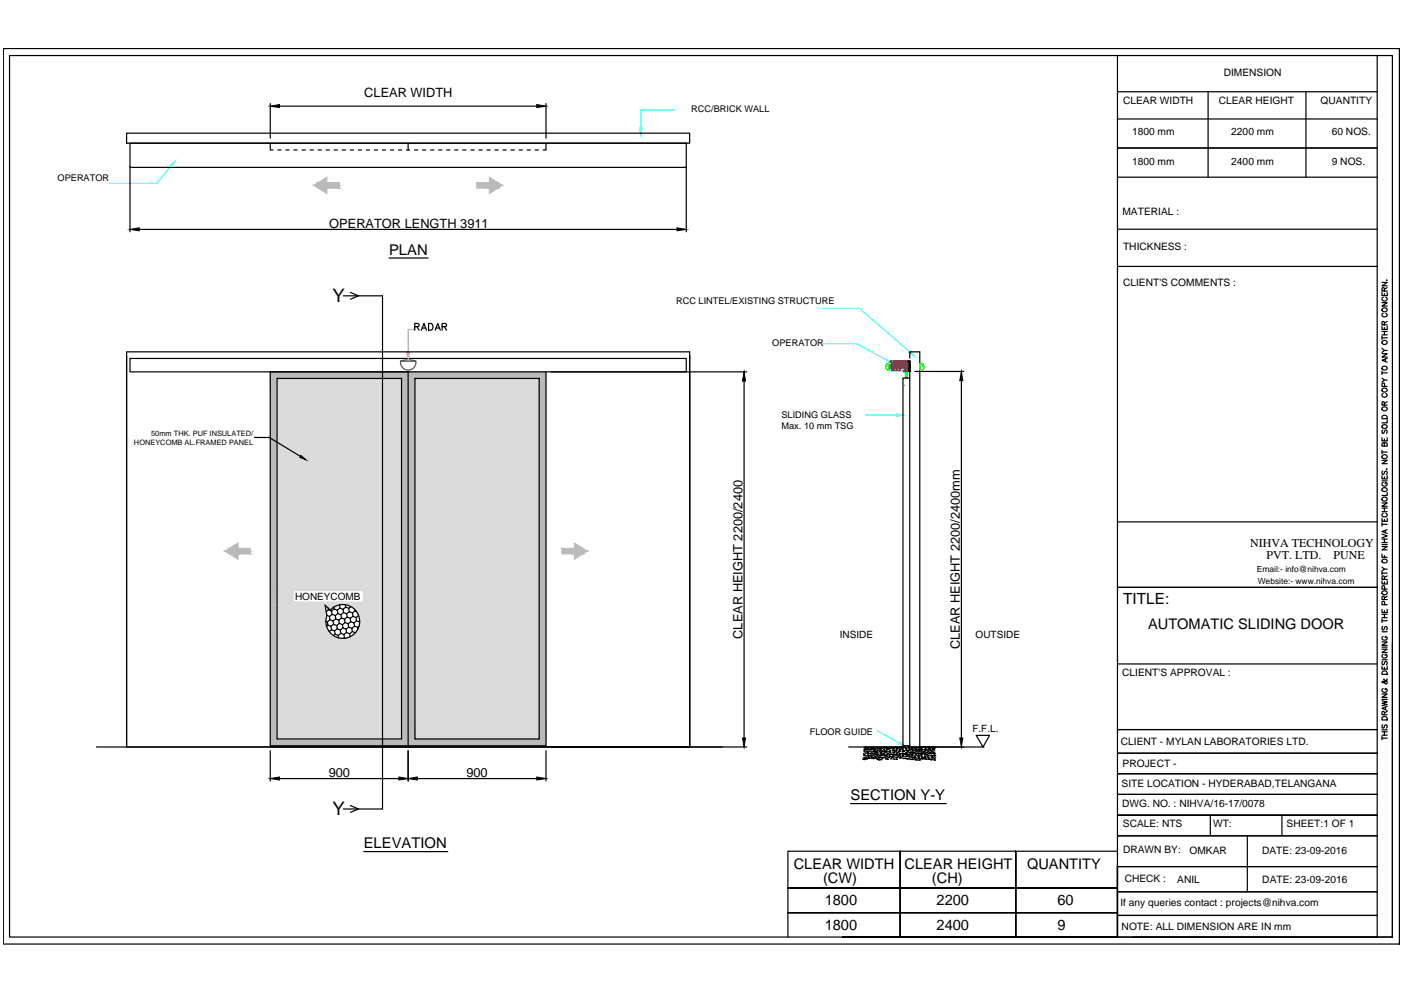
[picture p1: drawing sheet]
<svg xmlns="http://www.w3.org/2000/svg" width="297mm" height="210mm" viewBox="0 0 297 210" stroke-linecap="round" stroke-linejoin="round" font-family="sans-serif">
<defs><g id="words">
<g font-size="3.9">
<text x="70.3" y="64">Y</text>
<text x="70.3" y="172.5">Y</text>
</g>
<text font-size="3.3" x="237.6" y="127.8">TITLE:</text>
<g font-size="3.1">
<text x="82.3" y="53.9">PLAN</text>
<text x="242.9" y="133.2">AUTOMATIC SLIDING DOOR</text>
<text x="179.9" y="169.4">SECTION Y-Y</text>
<text x="76.9" y="179.5">ELEVATION</text>
<text x="167.9" y="183.9">CLEAR WIDTH</text>
<text x="191.4" y="183.9">CLEAR HEIGHT</text>
<text x="217.3" y="183.9">QUANTITY</text>
<text x="174.1" y="186.9">(CW)</text>
<text x="174.5" y="191.4">1800</text>
<text x="197.2" y="186.9">(CH)</text>
<text x="198.1" y="191.4">2200</text>
<text x="223.7" y="191.4">60</text>
<text x="174.5" y="196.7">1800</text>
<text x="198.1" y="196.7">2400</text>
<text x="223.7" y="196.7">9</text>
</g>
<g font-size="2.7">
<text x="77.1" y="20.4">CLEAR WIDTH</text>
<text x="69.7" y="48.2">OPERATOR LENGTH 3911</text>
<text x="157.1" y="135.2" transform="rotate(-90 157.1 135.2)">CLEAR HEIGHT 2200/2400</text>
<text x="203.1" y="137.4" transform="rotate(-90 203.1 137.4)">CLEAR HEIGHT 2200/2400mm</text>
<text x="69.5" y="164.4">900</text>
<text x="98.7" y="164.4">900</text>
</g>
<g font-size="2.5">
<text x="264.5" y="115.6">NIHVA TECHNOLOGY</text>
<text x="267.9" y="118.3">PVT. LTD.</text>
<text x="282.1" y="118.3">PUNE</text>
</g>
<g font-size="2.2">
<text x="258.9" y="16.1">DIMENSION</text>
<text x="237.6" y="22">CLEAR WIDTH</text>
<text x="257.8" y="22">CLEAR HEIGHT</text>
<text x="279.4" y="22">QUANTITY</text>
<text x="239.5" y="28.5">1800 mm</text>
<text x="260.5" y="28.5">2200 mm</text>
<text x="281.8" y="28.5">60 NOS.</text>
<text x="239.5" y="34.8">1800 mm</text>
<text x="260.5" y="34.8">2400 mm</text>
<text x="281.8" y="34.8">9 NOS.</text>
<text x="237.5" y="45.5">MATERIAL :</text>
<text x="237.6" y="53">THICKNESS :</text>
<text x="237.6" y="60.5">CLIENT'S COMMENTS :</text>
<text x="237.4" y="143.1">CLIENT'S APPROVAL :</text>
<text x="237.1" y="157.6">CLIENT - MYLAN LABORATORIES LTD.</text>
<text x="237.3" y="166.5">SITE LOCATION - HYDERABAD,TELANGANA</text>
<text x="237.5" y="162.2">PROJECT -</text>
<text x="237.4" y="170.8">DWG. NO. : NIHVA/16-17/0078</text>
<text x="237.6" y="175.1">SCALE: NTS</text>
<text x="256.7" y="174.9">WT:</text>
<text x="272.2" y="175.1">SHEET:1 OF 1</text>
<text x="237.6" y="180.5">DRAWN BY:</text>
<text x="251.7" y="180.7">OMKAR</text>
<text x="267" y="180.7">DATE: 23-09-2016</text>
<text x="237.1" y="191.7">If any queries contact : projects@nihva.com</text>
<text x="237.9" y="186.7">CHECK :</text>
<text x="249.1" y="186.8">ANIL</text>
<text x="267.1" y="186.9">DATE: 23-09-2016</text>
<text x="237.3" y="196.8">NOTE: ALL DIMENSION ARE IN mm</text>
</g>
<g font-size="2.1">
<text x="62.4" y="126.9">HONEYCOMB</text>
<text x="177.7" y="135">INSIDE</text>
<text x="206.4" y="135">OUTSIDE</text>
<text x="205.7" y="154.9">F.F.L.</text>
</g>
<g font-size="1.9">
<text x="146.2" y="23.7">RCC/BRICK WALL</text>
<text x="12.2" y="38.4">OPERATOR</text>
<text x="143" y="64.2">RCC LINTEL/EXISTING STRUCTURE</text>
<text x="163.4" y="73.2">OPERATOR</text>
<text x="165.3" y="88.5">SLIDING GLASS</text>
<text x="165.3" y="90.9">Max. 10 mm TSG</text>
<text x="171.3" y="155.5">FLOOR GUIDE</text>
</g>
<g font-size="1.8">
<text x="265.9" y="121">Email:- info@nihva.com</text>
<text x="266.1" y="123.6">Website:- www.nihva.com</text>
</g>
<g font-size="1.6">
<text x="28.3" y="94.1">HONEYCOMB AL.FRAMED PANEL</text>
<text x="32" y="92.2">50mm THK. PUF INSULATED/</text>
</g>
</g></defs>
<!-- layer: 0 -->
<g fill="none" stroke="#000" stroke-width=".25">
<path d="M.7 10.3h295.4v189.5h-295.4zM2 11.8h292.6v186.5h-292.6zM236.4 11.8v186.5M236.4 19.4h55M255.6 19.4v18.1M276.3 19.4v18.1M291.4 11.8v186.5h-55M26.8 28.2h119.1v2.1h-119.1zM27.5 30.3h117.7v5.1h-117.7zM27.5 35.2v13.9M57.2 30.3v1.4h.6M57.2 21.9v7.3"/>
<path d="M58.8 31.7h.7M59.1 22.5h54.5M60.5 31.7h.7M62.2 31.7h.7M63.9 31.7h.7M65.6 31.7h.7M67.3 31.7h.7M69 31.7h.7M70.7 31.7h.7M72.4 31.7h.7M74.1 31.7h.7M75.8 31.7h.7"/>
<path d="M77.5 31.7h.7M79.2 31.7h.7M80.9 31.7h.7M82.6 31.7h.7M84.3 31.7h.7M86 31.7h.7M86.3 30.3v1.4M87.7 31.7h.7M89.4 31.7h.7M91.1 31.7h.7M92.8 31.7h.7M94.5 31.7h.7"/>
<path d="M96.2 31.7h.7M97.9 31.7h.7M99.6 31.7h.7M101.3 31.7h.7M103 31.7h.7M104.7 31.7h.7M106.4 31.7h.7M108.1 31.7h.7M109.8 31.7h.7M111.5 31.7h.7M113.2 31.7h.7M115.5 30.3v1.4h-.6"/>
<path d="M115.5 21.9v7.3M145.2 35.2v13.9M236.4 31.3h55M236.4 25.2h55M236.4 37.5h55M29.4 48.5h113.8M82.3 54.6h8.3M236.4 48.5h55M236.4 56.4h55M292.4 59.8h1.1l-1.1 .7h1.1M293.4 59.3h.1M26.8 75.3v82.8"/>
<path d="M27.5 75.8h117.7v2.9h-117.7zM57.2 78.7h29.1v79.1h-29.1zM72.6 62.6h8.3v108.6h-8.3M74.2 61.9l1.6 .7-1.6 .7M87.7 69.1h.8l.1-.5-.3-.2h-.6v1.5M88.2 69.1l.5 .8M89.1 69.9l.6-1.5 .5 1.5M89.4 69.4h.6M90.7 68.4a.78 .78 0 0 1 .8 .4 .78 .78 0 0 1-.2 1l-.6 .1zM92.1 69.9l.5-1.5 .6 1.5M92.3 69.4h.6M93.5 69.1h.8l.1-.5-.2-.2h-.7v1.5"/>
<path d="M94 69.1l.5 .8M115.5 78.7v79.1h-29.2M116.6 78.7h41.4M145.9 75.3v82.8h-119.1M192.2 78.5h.1M192.3 78.4v.1M192.3 78.6h.1M192.3 78.5h.1M192.3 78.5v.1M192.3 76.4h.2v81.7M192.3 76.6v2M192.4 78.5v.1"/>
<path d="M192.4 78.6h.1M192.5 80h-1.5v77.8h1.5M192.5 75.8v-1.3h2.1v83.6M193.5 78.6h10.4M292.4 74.8h1.1l-1.1 .8h1.1M292.4 69v.7h1.1v-.7M292.4 64h1.1l-1.1 .8h1.1M292.4 61.9v.7h1.1v-.7M292.4 71.1v.7M292.4 78.5v.7M292.4 80l.5 .4M292.4 78.9h1.1"/>
<path d="M292.4 73.7l.5 .5M292.4 71.5h1.1M292.4 70.9h1.1M292.4 70.1h1.1M292.4 77.7a.53 .53 0 0 1 .7-.2 .53 .53 0 0 1 .3 .6 .53 .53 0 0 1-.7 .2 .53 .53 0 0 1-.3-.6zM292.4 72.2a.51 .51 0 0 1 .7-.2 .51 .51 0 0 1 .2 .8 .52 .52 0 0 1-.6 .1 .52 .52 0 0 1-.3-.7zM292.6 65.2a.52 .52 0 0 1 .6 0 .52 .52 0 0 1 .2 .6 .51 .51 0 0 1-.7 .1 .51 .51 0 0 1-.1-.7zM292.6 66.3a.39 .39 0 0 0-.2 .4 .39 .39 0 0 0 .4 .3 .45 .45 0 0 0 .6-.1 .45 .45 0 0 0-.1-.6h-.1M292.6 62.9a.45 .45 0 0 0-.2 .6 .45 .45 0 0 0 .7 .2 .41 .41 0 0 0 .4-.3 .41 .41 0 0 0-.3-.5M292.9 68.7l-.1-.6h-.3l-.1 .6h1.1M292.9 61.6l-.1-.7h-.3l-.1 .7h1.1M292.9 62.1v.5"/>
<path d="M292.9 69.3v.4M292.9 70.1v.8M293.1 76v.5M293.5 75.8l-1.1 .4 1.1 .5M293.5 74.2h-.6l-.5 .4M293.5 68l-.6 .4M293.5 60.9l-.6 .3M53.8 92.6h3.2l6.5 3.9M58.6 80.2v76.1M58.7 80.1h26.2M58.7 80l-.1 .1M84.9 80l.1 .1"/>
<path d="M84.9 80.2v76.1M87.8 80.2v76.1M87.9 80.1h26.1M87.9 80l-.1 .1M114 80l.1 .1M114.1 80.2v76.1M157.4 80.6v75.6M203.4 80.5v75.7M292.4 97.4h1.1l-1.1 .7h1.1M292.4 92.6v.7h1.1v-.7M292.4 95.3v.7M292.4 95.7h1.1"/>
<path d="M292.4 96.4a.51 .51 0 0 1 .7-.2 .51 .51 0 0 1 .2 .7 .52 .52 0 0 1-.6 .1 .52 .52 0 0 1-.3-.6zM292.4 88.1a.6 .6 0 0 1 .8-.2 .6 .6 0 0 1 .3 .7h-1.1zM292.4 82.3a.54 .54 0 0 1 .7-.2 .54 .54 0 0 1 .3 .6 .53 .53 0 0 1-.7 .3 .53 .53 0 0 1-.3-.7zM292.6 99.7l-.2 .2 .2 .5 .2-.1 .3-.6 .4 .2-.2 .5M292.6 91l-.2 .3 .2 .4 .2-.1 .3-.6 .4 .3-.2 .4M292.6 89.9a.52 .52 0 0 1 .6 0 .52 .52 0 0 1 .2 .6 .5 .5 0 0 1-.7 .2 .5 .5 0 0 1-.1-.8zM292.6 86.2a.52 .52 0 0 1 .6-.1 .52 .52 0 0 1 .2 .6 .51 .51 0 0 1-.7 .2 .51 .51 0 0 1-.1-.7zM292.6 83.3a.5 .5 0 0 0 0 .7 .5 .5 0 0 0 .8-.2l.1-.3-.3-.2M292.9 93.9l.2-.2 .4 .2v.5h-1.1l.1-.7 .3 .1 .1 .6M292.9 85.7l-.1-.6-.2-.1-.2 .2v.5h1.1M292.9 92.9v.4M292.9 81.8v-.7h-.4l-.1 .7h1.1"/>
<path d="M293.4 99.3h.1M293.5 88.8v.7h-1.1M293.5 80.4h-.6l-.5 .4M293.5 85l-.6 .4M236.4 110.4h55M292.4 117.2v.7h1.1M292.4 115.6h1.1l-1.1 .8h1.1M292.4 113l1.1 .4-1.1 .4M292.4 109.7v.6h1.1v-.6M292.4 106.4h1.1l-1.1 .7h1.1M292.4 100.7v.6h1.1v-.6M292.4 110.6v.7"/>
<path d="M292.4 115.2h1.1M292.4 114.8h1.1M292.4 114.1h1.1M292.4 110.9h1.1M292.4 108.3h1.1M292.4 107.5h1.1M292.4 101.8h1.1M292.4 105.4a.54 .54 0 0 1 .7-.2 .54 .54 0 0 1 .3 .6 .53 .53 0 0 1-.7 .2 .53 .53 0 0 1-.3-.6zM292.6 118.4a.52 .52 0 0 1 .6-.1 .52 .52 0 0 1 .2 .6 .51 .51 0 0 1-.7 .2 .51 .51 0 0 1-.1-.7zM292.6 103.3a.52 .52 0 0 1 .6-.1 .52 .52 0 0 1 .2 .6 .5 .5 0 0 1-.7 .2 .5 .5 0 0 1-.1-.7zM292.6 108.6a.39 .39 0 0 0-.2 .5 .39 .39 0 0 0 .4 .3h.3a.39 .39 0 0 0 .4-.3 .39 .39 0 0 0-.3-.5M292.6 102.1a.39 .39 0 0 0-.2 .5 .39 .39 0 0 0 .4 .3h.3a.38 .38 0 0 0 .4-.4 .38 .38 0 0 0-.4-.4v.2"/>
<path d="M292.9 100.9v.4M292.9 107.5v.8M292.9 109.9v.4M292.9 114.1v.7M292.9 117.5v.4M293.1 112.2v.5M293.5 112.1l-1.1 .4 1.1 .4M293.5 104.2v.6h-1.1M68.8 128.1h.1M68.9 131.4l.3 .2M69.2 131.6l.2 .7M69.4 132.3l.6 .2"/>
<path d="M69.4 132.3l-.4 .2M69.5 128.7v.3M69.5 129l.6 .3M69.5 129l-.5 .4M69.7 130.5l.1 .6M69.8 131.1l.7 .3M69.8 131.1l-.6 .5M69.8 129.1l-1-1.1 .4 2.2 .5 .3M69.9 129.1a3.6 3.6 0 0 1 5.9 .9 3.6 3.6 0 0 1-3.2 5.1 3.6 3.6 0 0 1-3.4-4.9M70 132.5l.1 .8M70.1 133.3l.7 .2M70.1 129.3l.2 .7"/>
<path d="M70.1 133.3l-.5 .3M70.3 130l.6 .2M70.3 130l-.6 .5M70.5 131.4l.1 .7M70.6 132.1l.6 .3M70.6 132.1l-.6 .4M70.6 128.4l.1 .4M70.7 128.8l.7 .3M70.7 128.8l-.6 .5M70.8 133.5l.1 .7M70.9 134.2l.7 .3M70.9 134.2l-.4 .3"/>
<path d="M70.9 130.2l.1 .8M71 131l.7 .2M71 131l-.5 .4M71.2 132.4l.2 .6M71.4 133l.6 .3M71.4 129.1l.1 .7M71.4 133l-.6 .5M71.5 129.8l.6 .3M71.5 129.8l-.6 .4M71.6 134.5v.5M71.7 131.2l.1 .7M71.8 131.9l.7 .3"/>
<path d="M71.8 131.9l-.6 .5M71.8 128l.1 .7M71.9 128.7l.7 .2M71.9 128.7l-.5 .4M72 133.3l.1 .7M72.1 134l.7 .3M72.1 130.1l.1 .7M72.1 134l-.5 .5M72.2 130.8l.7 .2M72.2 130.8l-.5 .4M72.5 132.2v.7M72.5 132.9l.7 .2"/>
<path d="M72.5 132.9l-.5 .4M72.6 128.9l.1 .7M72.7 129.6l.6 .3M72.7 129.6l-.6 .5M72.8 134.3l.1 .7M72.9 135l.2 .1M72.9 131l.1 .7M72.9 135l-.2 .1M73 131.7l.6 .3M73 131.7l-.5 .5M73.1 128v.5M73.1 128.5l.7 .2"/>
<path d="M73.1 128.5l-.5 .4M73.2 133.1l.1 .7M73.3 133.8l.7 .3M73.3 133.8l-.5 .5M73.3 129.9l.1 .7M73.4 130.6l.7 .2M73.4 130.6l-.5 .4M73.6 132l.2 .7M73.8 132.7l.7 .3M73.8 128.7l.1 .7M73.8 132.7l-.6 .4M73.9 129.4l.7 .3"/>
<path d="M73.9 129.4l-.6 .5M74 134.1l.1 .6M74.1 130.8l.1 .8M74.2 131.6l.7 .2M74.2 131.6l-.6 .4M74.2 128.4l-.4 .3M74.5 133v.6M74.5 133.6l.7 .3M74.5 133.6l-.5 .5M74.6 129.7l.1 .7M74.7 130.4l.6 .3M74.7 130.4l-.6 .4"/>
<path d="M74.9 131.8l.1 .7M75 132.5l.6 .2M75 132.5l-.5 .5M75.1 129v.3M75.1 129.3l.3 .1M75.1 129.3l-.5 .4M75.3 130.7l.1 .6M75.4 131.3l.7 .3M75.4 131.3l-.5 .5M75.6 132.7l.1 .4M75.8 130.2l-.5 .5M75.9 132.5l-.3 .2"/>
<path d="M236.4 124.3h55M292.4 137.4h1.1l-1.1 .7h1.1M292.4 135.8h1.1l-1.1 .8h1.1M292.4 128.9v.7h1.1v-.7M292.4 122.9v.7h1.1v-.7M292.4 120.9v.8M292.4 131v.7M292.4 139.6h1.1M292.4 136.9h1.1M292.4 133.7h1.1M292.4 131.3h1.1M292.4 130.7h1.1"/>
<path d="M292.4 130h1.1M292.4 121.3h1.1M292.4 120l.5 .4M292.4 125.2a.54 .54 0 0 1 .7-.2 .54 .54 0 0 1 .3 .6 .53 .53 0 0 1-.7 .2 .53 .53 0 0 1-.3-.6zM292.6 139.9l-.2 .3v.4h.4l.1-.4 .4-.3 .2 .3-.2 .5M292.6 132.6l-.2 .2v.4h.4l.2-.5 .3-.1 .2 .2-.2 .5M292.6 138.5a.39 .39 0 0 0-.2 .4 .39 .39 0 0 0 .4 .3 .45 .45 0 0 0 .6-.1 .45 .45 0 0 0-.1-.6h-.2v.2M292.6 134.7a.39 .39 0 0 0-.2 .4 .39 .39 0 0 0 .4 .4 .45 .45 0 0 0 .6-.2 .45 .45 0 0 0-.1-.6h-.2v.2M292.9 126.9l-.1-.7h-.3l-.1 .7h1.1M292.9 122.6l-.1-.7h-.3l-.1 .7h1.1M292.9 123.1v.5M292.9 129.2v.4"/>
<path d="M292.9 130v.7M292.9 128v-.7h-.4l-.1 .7h1.1M292.9 124.7v-.7h-.4l-.1 .7h1.1M293.5 120.4h-.6l-.5 .4M293.5 126.1l-.6 .4M293.5 121.9l-.6 .3M294.6 136v62.3h-55M20.4 158.1h137.6M26.8 158.1v-83.6h119.1v83.6M57.2 158.9v6.4M58.6 156.3l26.3 .1M85 156.3l-.1 .1"/>
<path d="M86.3 158.9v6.4M87.8 156.3l.1 .1M87.9 156.4h26.1M114.1 156.3l-.1 .1M115.5 158.9v6.4M179.6 158.1h28.6M191.4 157.8v.3M192.1 157.8v.3M206.5 155.6h2.9l-1.4 2.5zM236.4 140.5h55M236.4 154.4h55M236.4 159.4h55"/>
<path d="M292.4 148.3l1.1 .2-1.1 .3 1.1 .3-1.1 .2M292.4 146.8h1.1l-1.1 .8h1.1M292.4 141v.6h1.1v-.6M292.4 156.2h1.1M292.4 155.8v.7M292.4 155.6h1.1M292.4 154.8h1.1M292.4 154.4h1.1M292.4 148h1.1M292.4 151.8a.67 .67 0 0 1 1.1 .2v.3h-1.1zM292.6 153.4l-.2 .2 .2 .5 .2-.1 .3-.6 .4 .2-.2 .5M292.6 142.1a.6 .6 0 0 1 .6-.1 .6 .6 0 0 1 .3 .7h-1.1z"/>
<path d="M292.6 145.7a.48 .48 0 0 0 .3 .8 .48 .48 0 0 0 .5-.6l-.3-.2v.3M292.8 143.7l-.1 .1a.66 .66 0 0 1 .7 .9h-.3l-.5-.5-.2 .1 .4 .1 .7-.5-.1-.2M292.9 151.2l-.1-.6h-.3l-.1 .6h1.1M292.9 141.2v.4M292.9 154.8v.8M293.1 149.6v.5M293.5 149.5l-1.1 .4 1.1 .4M293.5 150.5l-.6 .4M59.1 164.7h25.3M74.2 170.5l1.6 .7-1.6 .7M88.3 164.7h25.3M179.9 170h20.3"/>
<path d="M236.4 163.7h55M236.4 168.1h55M236.4 176.9h55M256.1 172.5v4.4M263.9 176.9v11.8M271.2 172.5v4.4M291.4 172.5h-55h55M76.9 180.2h17.8M178.3 198.3h58.1zM190.4 198.3v-18.2v18.2M214.9 180.1v18.2M214.9 198.3v-18.2v18.2"/>
<path d="M236.4 180.1h-69.7v18.2M236.4 187.9h-69.7h69.7M236.4 193.1h-69.7h69.7M236.4 183.2v15.1M236.4 183.4h55M236.4 188.7h55M236.4 193.7h55"/>
</g>
<g fill="#bababa" stroke="#bababa" stroke-width=".21">
<path d="M80.9 78.7v1.4h5.4zM80.9 78.7h5.4v1.4z"/>
<path d="M57.2 78.7v1.4h23.7zM57.2 78.7h23.7v1.4z"/>
<path d="M84.9 80.1h1.4zM84.9 80.1h1.4z"/>
<path d="M57.2 80.1h1.5zM57.2 80.1h1.5z"/>
<path d="M84.9 80.1l1.4 .1zM84.9 80.1l1.4 .1z"/>
<path d="M57.2 80.1l1.4 .1zM57.2 80.1h1.5z"/>
<path d="M84.9 80.2v76.1h1.4zM84.9 80.2h1.4v76.1z"/>
<path d="M57.2 80.2v76.1h1.4zM57.2 80.2h1.4v76.1z"/>
<path d="M84.9 156.3l1.4 .1zM84.9 156.3l1.4 .1z"/>
<path d="M57.2 156.3l1.5 .1zM57.2 156.3l1.5 .1z"/>
<path d="M84.9 156.4h1.4zM84.9 156.4h1.4z"/>
<path d="M57.2 156.4h1.5zM57.2 156.4h1.5z"/>
<path d="M80.9 156.4v1.4h5.4zM80.9 156.4h5.4v1.4z"/>
<path d="M57.2 156.4v1.4h23.7zM57.2 156.4h23.7v1.4z"/>
<path d="M86.3 78.7v1.4h29.2zM86.3 78.7h29.2v1.4z"/>
<path d="M114.1 80.1v76.3h1.4zM114.1 80.1h1.4v76.3z"/>
<path d="M86.3 80.1v76.3h1.5zM86.3 80.1h1.5v76.3z"/>
<path d="M86.3 156.4v1.4h29.2zM86.3 156.4h29.2v1.4z"/>
</g>
<!-- layer: 3D_SICHTBARE_KANTEN -->
<path d="M188.6 76.6h.1M191.2 81.5h.1" fill="none" stroke="#ffbf00" stroke-width=".25"/>
<!-- layer: 0 -->
<g fill="#0ff" stroke="#0ff" stroke-width=".21">
<path d="M189.6 87.6l1.5 .2-1.5 .3z"/>
<path d="M190.4 157l1.2 .9-1.5-.5z"/>
<path d="M135.3 27h.5l-.2 1.4z"/>
<path d="M192.6 74.2l.9 1.2-1.2-.8z"/>
<path d="M188.2 76.2l1.2 1-1.4-.5z"/>
<path d="M35.9 35.1l1.1-1-.7 1.3z"/>
</g>
<path d="M36.1 35.2l-2.9 3.6h-9.9M139.5 23.2h-3.9v3.8v-3.8h7.1M174.1 65.3h7.8l10.5 9.1M174.1 72.7h7.1l6.9 3.7M183.2 87.8h6.4M185.7 154.7l4.6 2.5" fill="none" stroke="#0ff" stroke-width=".25"/>
<!-- layer: 05_SCHRAFFUR -->
<g fill="none" stroke="#000" stroke-width=".25">
<path d="M182.7 158.7h.1M182.7 159.5v.1M182.7 159.1h.1M182.7 159.6l.1 .1zM182.8 158.2h.1M182.8 159.8h.1M182.8 158.9h.1M182.9 158.9h.1M182.9 158.5h.1M183 159.8h.1M183 159.3h.1M183 158.6h.1"/>
<path d="M183 158.4h.1M183 158.5h.1M183.1 158.1h.1M183.2 159.4h.1M183.2 160h.1M183.2 158.6h.1M183.2 159.1h.1M183.3 158.4h.1M183.3 158.9h.1M183.4 158.6h.1M183.4 159h.1M183.5 159.9h.1"/>
<path d="M183.5 159.2h.1M183.5 159.8h.1M183.5 158.3h.1M183.5 160h.1M183.6 159h.1M183.6 158.6h.1M183.6 158.1h.1M183.6 159.1l.1 .1zM183.6 159.9h.1M183.6 159.4h.1M183.6 158.9h.1M183.7 159.5h.1"/>
<path d="M183.7 158.4h.1M183.7 159.5l.1 .1zM183.7 159.9h.1M183.9 158.5h.1M183.9 159.1h.1M183.9 159.9h.1M184 159.5h.1M184 160h.1M184 158.7h.1M184.1 158.6h.1M184.2 159.8h.1M184.2 158.4h.1"/>
<path d="M184.2 158.2h.1M184.3 159.5h.1M184.3 159.1h.1M184.3 158.7h.1M184.3 158.1h.1M184.3 159.3h.1M184.3 160h.1M184.3 158.4h.1M184.4 158.4h.1M184.5 159.1h.1M184.5 159.4h.1M184.6 158.1h.1"/>
<path d="M184.6 158.6h.1M184.6 159.9h.1M184.6 159.1h.1M184.6 159.4h.1M184.8 158.9h.1M184.8 159.6h.1M184.8 158.6h.1M184.8 158.4h.1M184.9 158.7h.1M184.9 158.3h.1M184.9 159.8h.1M184.9 159.6h.1"/>
<path d="M184.9 159.2h.1M184.9 158.9l.2 .1zM185 159.5h.1M185.1 158.6h.1M185.1 158.4h.1M185.3 159.2h.1M185.3 158.9h.1M185.3 159.7h.1M185.3 159h.1M185.3 159.9h.1M185.4 158.3h.1M185.5 158.5h.1"/>
<path d="M185.5 159h.1M185.6 158.8h.1M185.6 158.4h.1M185.6 159.3h.1M185.6 159.7h.1M185.6 159.8h.1M185.7 158.4h.1M185.8 158.8h.1M185.8 159.6h.1M185.8 158.7h.1M185.9 158.3h.1M186 159.8h.1"/>
<path d="M186 159h.1M186 158.4h.2zM186.1 159.3h.1M186.2 158.5h.1M186.3 159.4h.1M186.3 158.9h.1M186.3 158.4h.1M186.3 158.8h.1M186.3 158.5h.1M186.3 159.8h.1M186.3 159.1h.1M186.3 159.7h.1"/>
<path d="M186.3 158.7l.2 .1zM186.5 159.3h.1M186.5 159.8h.1M186.5 158.3h.1M186.5 159.7h.1M186.6 158.9h.1M186.6 159.4h.1M186.7 158.3h.1M186.7 159h.1M186.7 159.8h.1M186.9 158.1h.1M186.9 158.6h.1"/>
<path d="M186.9 158.5h.1M186.9 159.5h.1M186.9 159.4h.1M186.9 159.9h.1M186.9 159h.1M187 159.9h.1M187 159.6h.1M187 159.3h.1M187.1 158.5h.1M187.1 158.3h.1M187.1 158.8h.2zM187.3 159.9h.1"/>
<path d="M187.3 158.2h.1M187.3 159.8h.1M187.4 159h.1M187.4 159.8h.1M187.4 158.9h.1M187.4 159.2h.1M187.5 159.7h.1M187.6 158.5h.1M187.6 158.2h.1M187.6 158.7h.1M187.6 158.4h.1M187.6 159.9l.1 .1z"/>
<path d="M187.6 159.1h.1M187.6 159.5h.1M187.6 158.2l.1 .1zM187.6 160h.1M187.7 159.6h.1M187.7 158.4l.2 .2zM187.8 159.5h.1M187.8 159.4h.1M187.9 158.3h.1M187.9 158.6h.1M187.9 159.1h.1M187.9 158.2h.1"/>
<path d="M188.1 158.3h.1M188.1 160h.1M188.1 159.8h.1M188.1 159.1h.1M188.1 158.9h.1M188.2 159.1h.1M188.2 159.6h.1M188.2 158.3h.1M188.2 158.8h.1M188.2 159.2h.1M188.3 159.6h.1M188.3 158.4h.1"/>
<path d="M188.4 158.2h.1M188.4 159.6h.1M188.4 159.1h.1M188.5 159.5h.1M188.5 158.2h.1M188.5 158.1l.1 .1zM188.6 159.6h.1M188.7 158.7h.1M188.8 158.9h.1M188.8 159.8h.1M188.8 158.5h.1M188.9 158.2h.1"/>
<path d="M188.9 159.2h.1M188.9 158.4h.1M188.9 158.9h.1M188.9 159.3h.1M189 159.7h.1M189 158.4h.1M189 159.7v.1zM189 159.2h.1M189 159.5h.1M189 158.7h.1M189.1 158.2l.2 .2zM189.2 158.3h.1"/>
<path d="M189.2 158.8h.1M189.3 158.2h.1M189.3 159.7h.1M189.3 159h.1M189.4 159.7h.1M189.5 158.1h.1M189.5 159.7h.1M189.5 158.9h.1M189.6 158.8h.1M189.6 159.3h.1M189.6 158.5h.1M189.6 158.9h.1"/>
<path d="M189.6 159.4h.1M189.6 158.6h.1M189.6 159.8h.1M189.7 158.4h.1M189.8 159.5h.1M189.8 158.1h.1M189.9 159.3h.1M189.9 159.8h.1M189.9 158.2h.1M190 158.4h.1M190.1 158.1h.1M190.1 159.8h.1"/>
<path d="M190.1 159.9h.1M190.2 159.1h.1M190.2 158.8h.1M190.2 159.7h.1M190.2 159.8h.1M190.2 158.1h.1M190.2 158.6h.1M190.2 159h.1M190.2 158.9h.1M190.3 159.5h.1M190.3 159.9h.1M190.3 158.7h.1"/>
<path d="M190.4 158.9h.1M190.4 158.3h.1M190.4 159.5v.1zM190.4 159.5h.1M190.5 158.5h.1M190.5 158.1h.1M190.7 158.1h.1M190.7 159.4h.1M190.8 158.5h.1M190.8 158.3h.1M190.8 159.9h.1M190.9 159h.1"/>
<path d="M190.9 159.6h.1M190.9 158.3h.1M190.9 158.7h.1M190.9 159.1h.1M190.9 158.8h.1M190.9 158.6h.1M191 159.5h.1M191 159.9h.1M191.1 158.9h.1M191.1 158.3h.1M191.2 159h.1M191.2 159.6h.1"/>
<path d="M191.2 159.5h.1M191.2 158.9h.1M191.2 159.5h.1zM191.3 158.1h.1M191.5 159.5h.1M191.6 158.4h.1M191.6 158.8h.1M191.6 159.2h.1M191.6 159.6h.1M191.6 159.7h.1M191.7 158.6h.1M191.7 158.1h.1"/>
<path d="M191.8 158.3h.1M191.8 159.3v.1zM191.8 158.1h.1M191.8 159h.1M191.8 159.5h.1M191.9 158.1h.1M191.9 159.8h.1M191.9 159.8h.1zM192 159.1h.1M192.1 158.8h.1M192.1 158.2h.1M192.1 158.7h.1"/>
<path d="M192.2 158.4h.1M192.2 158.9h.1M192.3 159.3h.1M192.3 159.8h.1M192.3 159.6h.1M192.3 158.7h.1M192.3 159.9h.1M192.3 158.5h.1M192.4 158.2h.1M192.5 158.7h.1M192.5 159.2h.1M192.6 159.4h.1"/>
<path d="M192.6 159.1h.1M192.7 158.2h.1M192.7 159.9h.1M192.8 158.4h.1M192.8 159.2h.1M192.9 159.7h.1M192.9 159.7v.1zM192.9 158.5h.1M192.9 158.9h.1M192.9 159.4h.1M192.9 159.8h.1M193 158.3h.1"/>
<path d="M193 158.7h.1M193 159.5h.1M193 158.7l.1 .1zM193.1 158.7h.1M193.1 159.4h.1M193.2 159.8h.1M193.2 158.2h.1M193.2 159.1v.1h-.1zM193.2 159.4h.1M193.3 158.8h.1M193.4 159.2h.1M193.4 158.4h.1"/>
<path d="M193.6 158.2h.1M193.6 158.6h.1M193.6 159.1h.1M193.6 159.5h.1M193.6 159.9h.1M193.7 159.3h.1M193.7 158.7h.1M193.8 158.4h.1M193.8 158.9h.1M193.8 159.6l.1 .1zM193.8 158.2h.1M193.9 158.8h.1"/>
<path d="M193.9 158.9h.1M194 159.4h.1M194 159.9h.1M194 158.6h.1M194.1 158.9h.1M194.1 159.4h.1M194.2 158.3h.1M194.2 158.7h.1M194.2 158.5h.1M194.2 159.8h.1M194.3 159.2h.1M194.3 159.6h.1"/>
<path d="M194.3 159.5h.1M194.4 158.7h.1M194.5 159.5h.1M194.5 159.9h.1M194.5 158.1h.1M194.5 158.9h.1l-.1 .1zM194.6 158.5h.1M194.6 158.9h.1M194.6 159.3h.1M194.6 158.4h.2zM194.7 159.5l.1 .1zM194.8 160h.1"/>
<path d="M194.9 158.4h.1M194.9 158.8h.1M194.9 159.5h.1M194.9 160h.1M194.9 159h.1M194.9 159.2h.1M194.9 159.7h.1M194.9 158.7h.1M194.9 158.5h.1M195 159.3h.1M195.1 158.6h.1M195.1 159.5h.1"/>
<path d="M195.1 158.1h.1M195.2 158.1h.1M195.3 159.5h.1M195.3 159.3h.1M195.4 159h.1M195.4 158.7h.1M195.4 159.1h.1M195.6 158.5h.1M195.6 158.9h.1M195.6 159.3h.1M195.6 159.8h.1M195.6 160h.1"/>
<path d="M195.7 159.6h.1M195.7 159.4v.1zM195.7 158.8h.1M195.7 159.5h.1M195.7 158.8h.2zM195.8 159.2h.1M195.8 159.6h.1M195.8 158.6h.1M195.9 158.4h.1M195.9 158.2h.1M195.9 158.7h.1zM196 159.2h.1"/>
<path d="M196.1 159.7h.1M196.2 159.2h.1M196.2 158.1h.1M196.2 158.6h.1M196.2 158.7h.1M196.2 159h.1M196.2 159.4h.1M196.3 159.8h.1M196.3 159.9h.1M196.4 158.3h.1M196.4 158.1h.1M196.4 159.8h.1"/>
<path d="M196.5 158.9h.1M196.5 158.6h.1M196.5 159.4h.1M196.5 158.2h.1M196.6 159.2h.1M196.6 159.3h.1M196.7 158.4h.1M196.7 159.2h.1M196.8 158.8h.1M196.8 158.4h.1M196.8 159.2h.1M196.9 158.2h.1"/>
<path d="M196.9 158.7h.1M196.9 159.8h.1M196.9 159.1h.1M196.9 159.5h.1M196.9 160h.1M196.9 159.3h.1M197 159.9h.1M197.1 158.9h.1M197.1 159.3h.1M197.1 159.4h.1M197.1 159.9l.2 .1zM197.2 158.2h.1"/>
<path d="M197.2 159.9h.1M197.2 158.5h.1M197.2 159h.1M197.3 158.4l.1 .1zM197.4 159.4h.1M197.4 159.8h.1M197.4 159.2h.1M197.6 158.4h.1M197.6 158.3h.1M197.6 158.7h.1M197.6 159.2h.1M197.6 159.6h.1"/>
<path d="M197.7 159.5h.1M197.7 159.9h.1M197.7 158.3h.1M197.7 158.7h.1M197.8 159.9h.1M182.6 160.7h.1M182.6 160.6h.1M182.7 160.3h.1M182.7 160.7h.1M183 160.5h.1M183 160.6h.1M183 160.2h.1"/>
<path d="M183 160.3h.1M183.2 160.3h.1M183.4 160.6h.1M183.5 160.5l.1 .1zM183.7 160.3h.1M183.8 160.5h.1M183.8 160.4h.1M184 160.4h.1M184.3 160.4h.1M184.3 160.1h.1M184.3 160.5h.1M184.4 160.4h.1"/>
<path d="M184.4 160.4l.1 .1zM184.7 160.5h.1M184.8 160.5h.1M184.8 160.4l.1 .1zM184.8 160.3h.1M185 160.5h.1M185 160h.1M185.1 160.3h.1M185.2 160.1h.1M185.2 160.4h.1M185.4 160.3v.1zM185.5 160.6h.1"/>
<path d="M185.7 160.6h.1M185.7 160.1h.1M185.8 160.4h.1M185.9 160.8h.1M186 160.2h.1M186 160.7h.1M186.3 160.2h.1M186.3 160.8h.1M186.3 160.2l.1 .1-.2-.2 .1 .2M186.3 160.6h.1M186.3 160.7h.1M186.5 160.3h.1"/>
<path d="M186.6 160.5h.1M186.7 160.3h.1zM186.8 160.3h.1M187 160.3h.1M187.2 160.3h.1M187.3 160.2h.1M187.3 160.4h.1M187.4 160.6h.1M187.6 160.4h.1M187.8 160.7h.1M187.9 160.3h.1M188.2 160.1h.1"/>
<path d="M188.3 160h.1M188.3 160.5h.1M188.5 160.6h.1M188.6 160.1h.1M188.6 160.3h.1M188.8 160.1h.1M188.9 160.1h.1M188.9 160.6h.1M189 160.1h.1M189 160.6h.1M189.1 160h.1M189.3 160.6h.1"/>
<path d="M189.3 160.2h.1M189.6 160.3h.1M189.6 160.7h.1M189.7 160.6h.1M189.8 160.2h.1M190 160.2h.1M190.2 160.3h.1M190.3 160.3h.1M190.4 160.4h.1M190.4 160h.1M190.6 160.3h.1M190.7 160.2h.1"/>
<path d="M191 160h.1M191 160.4h.1M191.1 160.5h.1M191.4 160.5h.1M191.4 160.1h.1M191.5 160h.1M191.5 160.5h.1M191.6 160h.1M191.6 160.1h.1M191.6 160.5h.1M191.9 160h.1M191.9 160.5h.1"/>
<path d="M191.9 160.6h.1M192.1 160.1h.1M192.2 160.6h.1M192.3 160.2h.1M192.3 160.6h.1M192.7 160.2h.1M192.7 160.6h.1M192.8 160.1h.1M192.9 160.3h.1M193 160.6l.1 .1zM193 160.7h.1M193.1 160.7h.1"/>
<path d="M193.1 160.3h.1M193.2 160.2h.1M193.4 160.3h.1M193.4 160h.1M193.5 160.3h.1M193.5 160h.1M193.5 160.7h.1M193.6 160.3h.1M193.6 160.6h.1M193.7 160.8h.1M193.7 160.7h.1M193.9 160.8h.1"/>
<path d="M193.9 160.4h.1M194.2 160.9h.1M194.2 160.2h.1M194.2 160h.1M194.3 160h.1M194.3 160.4h.1M194.3 160.3l.2 .1zM194.5 160.7h.1M194.5 160.5l.1 .1zM194.5 160.8h.1M194.6 160.8h.1M194.6 160.6h.1"/>
<path d="M194.8 160.4h.1M194.9 160.1h.1M195 160.6h.1M195 160.3h.1M195.1 160.5h.1M195.1 160.6h.1M195.3 160.3h.1zM195.5 160.4l.1 .1zM195.6 160.2h.1M195.7 160.1h.1M195.7 160.6h.1M195.7 160.4h.1"/>
<path d="M195.7 160.1l.2 .1zM195.9 160.6h.1M196 160.6h.1M196.1 160.1h.1M196.3 160.3h.1M196.4 160.7h.1M196.4 160.3l.1 .1zM196.5 160.2h.1M196.5 160.6h.1M196.5 160.7h.1M196.8 160.7h.1M197 160.4h.1"/>
<path d="M197 160.8h.1M197 160.7h.1M197.2 160.1h.1M197.2 160.7h.1M197.2 160.6h.1M197.3 160.3h.1M197.3 160.2l.1 .1zM197.6 160h.1M197.6 160.8h.1M197.6 160.5h.1M197.6 160.9h.1M197.6 160.7h.1"/>
<path d="M197.8 160.3h.1"/>
</g>
<!-- layer: 0 -->
<g fill="#000" stroke="#000" stroke-width=".21">
<path d="M57.2 22.5l1.9-.4v.7zM113.6 22.1l1.9 .4-1.9 .3zM27.5 48.5l1.9-.3v.6zM143.2 48.2l2 .3-2 .3zM63.7 96.4l1.1 .9-1.4-.5zM157.4 78.7l.3 1.9h-.6zM203.4 78.6l.3 1.9h-.6zM157.1 156.2h.6l-.3 1.9zM203.1 156.2h.6l-.3 1.9zM57.2 164.7l1.9-.3v.6zM84.4 164.4l1.9 .3-1.9 .3zM86.3 164.7l2-.3v.6z"/>
<path d="M113.6 164.4l1.9 .3-1.9 .3z"/>
</g>
<!-- layer: 11_GLAS -->
<path d="M191.6 79.5h.3" fill="none" stroke="#000" stroke-width=".25"/>
<!-- layer: 0 -->
<g fill="#dbdbdb" stroke="#dbdbdb" stroke-width=".21">
<path d="M69.7 128.9h.3l-.2 .2z"/>
<path d="M87.8 80.1h26.3zM87.9 80.1h26.2z"/>
<path d="M80.9 80.1h4zM80.9 80.1h4z"/>
<path d="M58.7 80.1h22.2zM58.7 80.1h22.2z"/>
<path d="M87.8 80.1l26.3 .1zM87.8 80.1l26.3 .1z"/>
<path d="M80.9 80.1l4 .1zM80.9 80.1l4 .1z"/>
<path d="M58.6 80.2h22.3zM58.7 80.1l22.2 .1z"/>
<path d="M58.6 80.2v44.8h22.3zM58.6 80.2h22.3v44.8z"/>
<path d="M58.6 125v2.4h3.4zM58.6 125h3.4v2.4z"/>
<path d="M76.9 125v2.4h4zM76.9 125h4v2.4z"/>
<path d="M58.6 127.4v.5h22.3zM58.6 127.4h22.3v.5z"/>
<path d="M72.8 127.9l8.1 .1zM72.8 127.9l8.1 .1z"/>
<path d="M58.6 127.9l13.4 .1zM58.6 127.9h14.2z"/>
<path d="M58.6 128h13zM58.6 128h13.4z"/>
<path d="M72.9 128l.7 .1h7.3zM72.9 128h8v.1z"/>
<path d="M68.8 128l.1 .2h2.3zM68.8 128h2.8l-.4 .2z"/>
<path d="M73.6 128.1l.7 .3h6.6zM73.6 128.1h7.3v.3z"/>
<path d="M68.9 128.2l.4 .4h1.2zM68.9 128.2h2.3l-.7 .4z"/>
<path d="M74.3 128.4l.7 .5h5.9zM74.3 128.4h6.6v.5z"/>
<path d="M69.3 128.6l.4 .3h.3zM69.3 128.6h1.2l-.5 .3z"/>
<path d="M75 128.9l.5 .7h5.4zM75 128.9h5.9v.7z"/>
<path d="M58.6 128v2.2h10.6zM58.6 128h10.2l.4 2.2z"/>
<path d="M75.5 129.6l.3 .7h5.1zM75.5 129.6h5.4v.7z"/>
<path d="M58.6 130.2v.8h10.3zM58.6 130.2h10.6l-.3 .8z"/>
<path d="M75.8 130.3l.3 .7h4.8zM75.8 130.3h5.1v.7z"/>
<path d="M58.6 131v.8h10.3zM58.6 131h10.3v.8z"/>
<path d="M76.1 131v.9h4.8zM76.1 131h4.8v.9z"/>
<path d="M58.6 131.8v.8h10.5zM58.6 131.8h10.3l.2 .8z"/>
<path d="M76.1 131.9l-.2 .8h5zM76.1 131.9h4.8v.8z"/>
<path d="M58.6 132.6v.7h10.8zM58.6 132.6h10.5l.3 .7z"/>
<path d="M75.9 132.7l-.3 .7h5.3zM75.9 132.7h5v.7z"/>
<path d="M58.6 133.3v.7h11.3zM58.6 133.3h10.8l.5 .7z"/>
<path d="M75.6 133.4l-.6 .7h5.9zM75.6 133.4h5.3v.7z"/>
<path d="M58.6 134v.5h11.9zM58.6 134h11.3l.6 .5z"/>
<path d="M74.4 134.6h6.5l-5.9-.5zM75 134.1h5.9v.5z"/>
<path d="M58.6 134.5v.4h12.6zM58.6 134.5h11.9l.7 .4z"/>
<path d="M73.6 134.9h7.3l-6.5-.3zM74.4 134.6h6.5v.3z"/>
<path d="M58.6 134.9v.2h13.4zM58.6 134.9h12.6l.8 .2z"/>
<path d="M72.8 135.1h8.1l-7.3-.2zM73.6 134.9h7.3v.2z"/>
<path d="M58.6 135.1h14.2zM58.6 135.1h14.2z"/>
<path d="M87.8 80.2v76.1h26.3zM87.8 80.2h26.3v76.1z"/>
<path d="M80.9 80.2v76.1h4zM80.9 80.2h4v76.1z"/>
<path d="M58.6 135.1v21.2h22.3zM58.6 135.1h22.3v21.2z"/>
<path d="M87.8 156.3l26.3 .1zM87.8 156.3l26.3 .1z"/>
<path d="M80.9 156.3l4 .1zM80.9 156.3h4z"/>
<path d="M58.6 156.3l22.3 .1zM58.6 156.3l22.3 .1z"/>
<path d="M87.8 156.4h26.2zM87.8 156.4h26.3z"/>
<path d="M80.9 156.4h4zM80.9 156.4h4z"/>
<path d="M58.7 156.4h22.2zM58.7 156.4h22.2z"/>
</g>
<!-- layer: 325170_Tuerschuhprofil_oben -->
<path d="M191.6 78.7h-.4v-.1h.4v.4M191.6 79.1l.2 .1 .1-.1M191.8 78.7l.1-.1 .1 1.4-.1-.6h-.1l-.3 .6v-1.2M191.9 78.7v.3" fill="none" stroke="#0f0" stroke-width=".21"/>
<!-- layer: 03_MITTELLINIE -->
<path d="M191.6 78.5h.1M191.6 78.3v.1M191.6 78.5v.1" fill="none" stroke="#f00" stroke-width=".25"/>
<!-- layer: 14_Eagle -->
<path d="M88 76.7a1.64 1.64 0 0 1-1.8 1.6 1.64 1.64 0 0 1-1.5-1.9h3.3v.3M88 76.4l-1.6-.3-1.7 .3" fill="none" stroke="#545454" stroke-width=".25"/>
<!-- layer: 0 -->
<path d="M86 74.5h.6l-.3 1.7z" fill="#f0f" stroke="#f0f" stroke-width=".21"/>
<path d="M87.7 69.7h-1.4v4.8" fill="none" stroke="#f0f" stroke-width=".25"/>
<!-- layer: 1 -->
<g fill="none" stroke="#f00" stroke-width=".25">
<path d="M188.3 77.9v.1M188.3 77.9l.1 .1M188.3 77.7v.3zM188.4 77.4l.1 .3M188.4 77.8h.1M188.4 77.4h.1M188.4 77.5h.1M188.4 78l.2 .1M188.4 78l.1 .1M188.4 77.9v.1M188.4 77.7l.1 .1M188.4 77.3v.1"/>
<path d="M188.4 77.9h.1M188.4 78h.1M188.4 76.4h.1M188.4 77.5l.1 .3M188.4 76.4h2.8M188.4 76.9v.4M188.4 76.5h.1M188.4 77.4l.1 .2M188.4 77.1v.3M188.4 77v.1M188.5 76.4h.1M188.5 77.4l.1 .4h.1"/>
<path d="M188.5 78.1v.4M188.5 78.1h.1M188.5 77.2v.2M188.5 76.4v.1M188.5 76.5h.1M188.5 76.5h-.1M188.5 76.9v.3M188.5 78.4h.1M188.5 76.9l.1 .8M188.5 77.1h.1M188.5 76.4v.3M188.5 78.1v.3"/>
<path d="M188.5 78.5h.4M188.5 76.9h.1M188.5 77.3l.2 .4M188.5 76.6l2.6 .1M188.5 77.8h.1M188.5 76.5v.2M188.5 76.6h.1M188.5 76.5v.1M188.5 76.8v.5M188.5 76.5h.2M188.6 76.6h.1M188.6 76.4l-.1 .1"/>
<path d="M188.6 77.8l-.2 .1M188.6 76.4h.1M188.6 77.3h.1M188.6 78.4h-.1M188.6 78.4h.1M188.6 78.1h.1M188.6 77.2h.1M188.6 76.8h.1M188.6 77.4l.1 .4M188.6 76.3l-.1 .2M188.6 77h.1M188.6 76.8l-.1 .1"/>
<path d="M188.6 78.3h.1M188.6 77.7l.1 .1M188.6 78.3l-.1 .2M188.6 76.7h.3h-.2M188.6 76.9h.1M188.6 76.5h.1M188.6 77l.1 .2M188.6 76.4v.1M188.6 76.8v.1M188.6 77v.2M188.6 77.4l.1 .2M188.7 78.1h-.1"/>
<path d="M188.7 76.4h.1M188.7 77.1v.1v-.1M188.7 77l.1 .2-.1 .1M188.7 77h.1M188.7 76.9l-.1 .1M188.7 76.6v.4M188.7 76.6h.1M188.7 77.6h.1M188.7 77.4h.1M188.7 77.7h.2M188.7 76.8l.1 .1M188.7 77.4l.1 .1"/>
<path d="M188.7 78.1h.1M188.7 78l.1 .1M188.7 76.4l.1 .1M188.8 76.5h.1M188.7 76.5h.1M188.7 77.6h.2M188.7 76.7v.1M188.7 76.6l.1 .1M188.8 78.3h-.1M188.8 76.5h-.1M188.8 77.5h.1M188.8 77.6h.1"/>
<path d="M188.8 78.1v.2M188.8 77.6v.1M188.8 77.4h.1M188.8 76.9h-.1M188.8 77.7v.1M188.8 76.9v.1M188.8 78.3h-.2M188.8 77.8h.1M188.8 77.5v.3M188.8 76.9h.2M188.8 76.4h.1M188.8 76.9l-.1 .1"/>
<path d="M188.8 76.8h.1M188.8 77.1h.1M188.8 76.9h.1M188.8 77h.1M188.8 77.8v.6M188.8 77.1l-.1 .3M188.9 77.4v.1M188.9 76.6l-.3 .1h1.6M188.9 76.5l-.5 .4M188.9 76.8h.1M188.9 76.5h.1M188.9 78.4v.1"/>
<path d="M188.9 78h.1M188.9 76.6v.3l.1-.1M188.9 76.4v.1M188.9 76.8l.1 .1M188.9 77.9h.1M188.9 76.5h-.2M188.9 77.8h.1M188.9 76.6h.1M188.9 78.5h.1M189 78.5h.1M188.9 77.6h.1M188.9 77.3v.1"/>
<path d="M188.9 76.6l.1 .1M188.9 78.4h.1M188.9 76.9h.1M188.9 77.9l-.1 .6 .1-.1M188.9 77.6v.2M188.9 76.4h.1M188.9 77.8l.1 .1M189 76.9h.1M189 77.3l-.1 .1M189 78.5h-.1M189 78h.1M189 78h-.1"/>
<path d="M189 77.5h.1M189 77.8h-.1M189 77.4l-.2 .1M189 77.9h.1M189 76.8h.1M189 76.4v.1M189 76.8h1.2M189 76.9v.6M189 77.6v.9M189 78.3l.1 .1M189 76.4h.1M189 77.9l.1 .6"/>
<path d="M189 77.8v.1M189 77h.2M189 76.9v.5M189.1 77.8h.1M189.1 76.8l-.3 .2M189.1 78v.3v-.3M189.1 78.4h.1M189.1 78.3h.1M189.1 78.3l-.1 .1M189.1 77.9l-.1 .1M189.1 78h.1M189.1 76.9h.1"/>
<path d="M189.1 78.4h1.4M189.1 77.9h.1M189.1 78.3v.1M189.1 78.3l1.4 .1M189.1 76.9v.1M189.2 77.4l-.4 .1M189.2 77.8h.1M189.2 78.3l-.1 .1M189.2 77.8h-.1M189.2 77.8v.1M189.3 77.8h.1M189.3 77.4h.1"/>
<path d="M189.3 77.3h.1M189.3 77.1v.1M189.3 77.5h-.1M189.3 77.5v.3v-.3M189.3 76.8v.5v-.5M189.3 77.3v.1M189.3 77.2h.1M189.3 76.6v.1v-.1l-.2 .1M189.3 77.5h1.5M189.3 77.5h.2M189.3 77.8h1.3M189.3 77.3h.2"/>
<path d="M189.4 77.3h.1M189.4 77.8h.1M189.4 77.5v.3M189.4 76.5h.2M189.4 76.5h.1M189.4 77.8h1.2M189.4 76.6v.1M189.4 76.8v.5M189.4 76.4v.1M189.5 76.5h.1M189.5 76.6v.1M189.5 76.8v.4"/>
<path d="M189.5 77.4v.4M189.6 77.8h.1M189.6 76.7h.1M189.6 76.6v.1M189.6 76.8v.4M189.6 77.4v.5M189.6 77.6v.1M189.6 77.7v.1M189.6 77.6h.1M189.6 77.7h.4M189.6 77.5h.1M189.6 77.7h.1"/>
<path d="M189.6 78.4h.1M189.6 77.5h.3M189.6 77.5v.1M189.7 78.4h.1M189.7 77.6h.1M189.7 77.5h.1M189.7 77.7h.1M189.7 77.6v.1M189.7 77.5h.2M189.7 77.6h-.1M189.7 77.5h.2h-.2M189.7 77.6l.1 .1"/>
<path d="M189.8 77.6h-.1M189.8 77.7h.1M189.8 77.6h.1M189.8 77.5h.1M189.8 78.4h.1M189.8 77.5v1.2M189.9 77.5h-.2h.2M189.9 77.7h.1M189.9 77.5h.1M189.9 77.6h.1M189.9 77.6v.1M189.9 77.7h-.2"/>
<path d="M189.9 76.4h.1M189.9 78.4h.1M189.9 77.5v.1M190 76.4h.1M190 77.6h-.1M190 78.4h.1M190 77.7h.1M190 76.5h.1M190 77.5h.1M190 77.7l-.1 .1M190 77.8v.1M190 77.6h.1"/>
<path d="M190 76.4h.2l-.2 .1M190 76.4l-.2 .1M190 77.6l.6 .1M190 77.2h.1M190 76.8v.2M190 77.2v.6M190.1 77.7v.1M190.1 77.8h.1M190.1 76.7h.1M190.1 76.5h.1M190.1 76.7h-.1M190.1 77.7h.3h-.3"/>
<path d="M190.1 77.7h.3M190.1 77.7h.1M190.1 76.8h.1M190.1 76.4h-.2h.2M190.1 76.4h.1M190.1 77.6h.1M190.1 77.2h.2h-.1M190.1 77.1v.1M190.2 76.7h.1M190.2 76.5h.1M190.2 76.4h.1M190.2 76.8l-.1 .2"/>
<path d="M190.2 77.2h.1M190.2 77.1v.1M190.2 76.9h.1M190.2 77h.1M190.2 77l-1.2 .5M190.2 76.8l-.1 .1M190.3 77h.1M190.3 76.8h.1M190.3 76.5h.1M190.3 76.7h.2M190.3 76.5h-1.2M190.3 77l-1.3 .5"/>
<path d="M190.3 76.9h.2M190.3 76.8v.2M190.3 77.7h.1M190.4 77.6v-.1v.1M190.4 77.7v.1M190.4 77.7h.1M190.4 77.6h.1M190.4 77v.4M190.4 76.8v-.1v.2M190.4 76.8v.2M190.4 76.9v.1M190.4 76.7h.1"/>
<path d="M190.4 76.5h.1M190.4 76.5v.4M190.4 77v.3M190.4 76.5l.2 .2M190.4 76.4v.1M190.4 77.8h.1M190.4 77.3h.1M190.4 77.4h.1M190.4 77.3v.1M190.4 77h.1M190.4 78.3v.1M190.4 76.7v.1"/>
<path d="M190.4 77.4v.2M190.4 78.4h.1M190.4 78h-1.3v.3M190.4 78.2h.1M190.4 77.9v.1M190.5 77.3h.1M190.5 76.9h.1M190.5 77.9h.1M190.5 78.4h.1M190.5 76.5v.1M190.5 76.4l-.1 .2M190.5 77.9v.5"/>
<path d="M190.5 77.4h.1M190.5 76.4h.1M190.5 76.9h.2M190.5 78.3h.1M190.5 78.1h.1M190.5 78.2h.1M190.6 78.3l-.1 .1M190.6 78.2h.1M190.6 78.3h.1M190.6 76.5l.1-.1v.2M190.6 77.5h.2M190.6 77.9h.1"/>
<path d="M190.6 77.8v.4M190.6 77.4h-.1M190.6 76.5h-.1M190.6 76.5h.1M190.6 78.1h.1M190.6 76.6h.1M190.6 76.7v.7M190.6 77.4v.3M190.7 77.7l-.1 .1M190.7 77.9l-.2 .1M190.7 77.9l-.1 .2M190.7 77.7v-.3v.3"/>
<path d="M190.7 77.7h.1M190.7 77.3v.2M190.7 77.4h.1M190.7 77.3v.1M190.7 76.7h.1M190.7 76.8h.1M190.7 76.9h.1M190.7 76.9h-.2M190.7 76.7v.1M190.7 76.4l-.3 .2M190.7 76.5v.1M190.7 76.7v1.2"/>
<path d="M190.7 76.6h.1M190.7 76.7h-.2v.7M190.7 77.5h.1M190.7 77.6h.1M190.7 77.5v.1v-.1M190.7 77.2h.1M190.7 77h.1M190.7 77h.4M190.7 77.3h.1M190.7 76.9v.1M190.8 77.3h.1M190.8 77.4h.1"/>
<path d="M190.8 76.7v.1l-.6-.1M190.8 77.6h.1M190.8 76.9h.1M190.8 77h.1M190.8 77.5h.1M190.8 77.6l-.1 .1M190.8 77.3v.2M190.8 76.9h-.1M190.8 76.5h.1M190.8 76.5l.3 .1M190.8 76.9l-1.8 .7 .1 .2M190.8 77l.1 .2"/>
<path d="M190.8 77.5v.1M190.8 77.8h.1M190.8 76.9v.1M190.8 76.8h.1M190.9 76.8h.1M190.9 76.9h.1M190.9 76.9h-.2M190.9 77v.2M190.9 76.8l-.1 .1M190.9 76.8v.1M190.9 76.7h.1M190.9 76.8h.2"/>
<path d="M190.9 77h.1zM190.9 76.9v.1zM190.9 77h.1M190.9 76.7h.2M190.9 76.7v.1M191 76.4v.9M191 76.8h.1M191 76.7h.1M191 76.9h.1M191 76.8h-.1M191 78v-.2v.2M191 76.9v.1"/>
<path d="M191 76.6v.1M191 76.8v.1M191 77v.2M191.1 76.9h.1M191.1 76.8h.1M191.1 76.7h.1M191.1 78h.1M191.1 77.8h.1M191.1 76.9h-.2h.2M191.1 76.9v.1M191.1 76.8h.1l-.1 .1M191.1 76.6v.1"/>
<path d="M191.1 76.6l-.2 .1-.1-.3h.4l-.1 .3h.1M191.1 77.5h.4M191.1 76.8v.1M191.1 78.4h.1M191.1 77v.2h-.2M191.1 78.4h.9v.2h-.9zM191.1 76.7v.2M191.2 77.3v.2M191.2 77.2h.1M191.2 77.2v.2zM191.2 77h.1M191.2 77.1h.9"/>
<path d="M191.2 77.3h.8M191.2 77v.2M191.2 77.8v.4M191.2 78.2h.6M191.2 76.9h.1M191.2 78.2v.2M191.2 76.3l.1 .1M191.2 77.7h.1M191.2 78.4h.3h-.3M191.2 78.4h.1M191.2 77.7h.5M191.2 77.8l-2.1 .1 .1 .1"/>
<path d="M191.2 78.4h.3M191.2 76.7v.1M191.2 76.7h.1M191.2 78.2h.1M191.2 78.3l.1 .1M191.2 77.5h.1M191.2 77.4h.1M191.2 76.5v.2h-.1M191.2 76.4h.1M191.3 78.3h.1M191.3 77.2h.1M191.3 78.2h.1"/>
<path d="M191.3 77.4h.1M191.3 77.2h-.1h.1M191.3 77.1h.1M191.3 76.5h.1M191.3 78.2l.1 .1M191.3 76.9v.8M191.3 76.9h.1M191.3 76.9h.2v.7M191.3 77.8l-.1 .2M191.3 78.2v.1M191.3 77.5h-.1v.2M191.3 77.6h.2"/>
<path d="M191.4 78.3h.1M191.4 77.7h.1M191.4 78.3v.1M191.4 78.2h.1M191.4 78h-.1M191.5 78.3h.1M191.5 76.7v1v-1M191.5 77.5h.1M191.5 77.7h.1M191.5 77.6v.1M191.5 77.6h.1M191.5 76.8h-.3l.1 .1"/>
<path d="M191.5 76.9h.1M191.5 77.1h.1M191.5 78.3h-.3M191.5 76.7h.1M191.5 78.3h-.1M191.5 78.3v.1M191.5 78.4h.1M191.5 77.9h.4M191.5 76.7v.6zM191.5 77.9v.1M191.5 78.2h.1M191.5 78h.6"/>
<path d="M191.6 76.7h.1M191.6 78h-.1M191.6 78.2h.1M191.6 78v.3M191.7 77.7v-.9v.9M191.7 76.8h.1M191.7 77.7l.2 .1M191.7 78l-.2 .1M191.7 76.8v.9v-.9M191.7 78v.2h-.2M191.8 78h.1M191.8 78v.1"/>
<path d="M191.8 78.2h.1M191.8 77.9h.1M191.8 76.7v-.2h-.3v1.2M191.9 77.9h-.4M191.9 76.7h-.2M191.9 77.9h-.4v.1M191.9 76.7h.1M191.9 77.9h.1M191.9 76.7v1.1M191.9 77.8v-1.1v1.1M191.9 77.2h.1M191.9 77.4h.1"/>
<path d="M191.9 77.2v.2zM191.9 76.9h.1M191.9 76.9v.1M191.9 77v.2M191.9 77h.1M191.9 77.8v.1M191.9 76.5h-.6M191.9 76.5h.1M192 76.3l-.7 .1M192 76.4h.1M192 76.7l.2 .2M192 76.6h.1"/>
<path d="M192 77.8h.1M192 77.8l-.1 .1M192 77.1h.3M192.1 76.4v.2M192.1 77.8l-.2 .2M192.1 77.8h.2l-.1 .6M192.1 77l.1 .2zM192.1 77.2h.1M192.1 77.8h.1M192.1 78.3h.2M192.1 76.6l.1 .1M192.1 76.5v.1"/>
<path d="M192.1 77.6l-.1 .1M192.1 77.7h.1M192.1 76.4h.1M192.1 78h.1M192.1 78.4h.2M192.1 78l-.6 .1M192.1 78v.4M192.2 78l.1 .1M192.2 78h.1M192.2 78.4h.1M192.2 77h.1M192.2 77.2h.1"/>
<path d="M192.2 76.3l.1 .2M192.2 76.4h.1M192.2 76.9v.5M192.2 76.8h.1M192.2 76.9h.1M192.2 76.4v.1M192.2 76.7h.1M192.2 76.8l.1 1.6M192.3 77.4l-.2 .2M192.3 76.5h.1M192.3 78.1v.2M192.3 77.7h.1"/>
<path d="M192.3 78.4h.1"/>
<circle cx="188.8" cy="77.6" r=".06"/>
<circle cx="188.9" cy="76.8" r=".06"/>
<circle cx="189.2" cy="77" r=".02"/>
<circle cx="189.3" cy="77.1" r=".02"/>
<circle cx="190.4" cy="76.9" r=".06"/>
<circle cx="191.4" cy="77.9" r=".11"/>
<circle cx="191.4" cy="77.9" r=".06"/>
</g>
<!-- layer: 108 -->
<g fill="none" stroke="#f00" stroke-width=".25">
<path d="M188.5 76.4h.1M188.6 76.6h.1M188.6 76.4l.2 .1M188.7 76.5h.1M188.8 76.5h.1M188.8 76.4h.1M188.9 76.4h.1M189.1 76.4h.1M189.2 76.4h.1M189.3 76.4h.1M189.3 76.4h.5M189.8 76.4h.1"/>
<path d="M189.9 76.4h.1M190 76.4h.1M190.1 76.4h.5M190.4 76.5l.1 .1M190.5 76.4l.1 .1M190.5 76.4h.1M190.6 76.4l.2 .1M190.7 76.4l.2 .3M190.7 76.7h.1M190.7 76.4h.1M190.8 76.4h.1M190.9 76.4h.2"/>
<path d="M191 76.4l.2 .1M191.1 76.7h.1M191.1 76.4l.2 .1M191.2 76.4l.2 .1M191.3 76.4l.1 .1M191.4 76.4l.1 .1M191.5 76.4l.1 .1M191.5 78h.1M191.5 76.4l.2 .1M191.6 77.9l.1 .1M191.6 77.9l.2 .1M191.6 76.4l.2 .1"/>
<path d="M191.7 77.9l.1 .1M191.7 76.4l.1 .1M191.8 76.4l.1 .1M191.8 77.9h.1M191.9 76.4l.2 .2M192 77.9v.1M192 77.8l.1 .1M192 77.7l.1 .1M192 76.6l.3 .4M192 76.5l.3 .4M192 76.4l.1 .1M192 76.4h.3"/>
<path d="M192.1 77.6l.1 .2M192.1 77.6l.2 .2M192.2 77.6l.1 .1M192.2 78h.1M192.2 77.5l.1 .1M192.2 77.3l.1 .1M192.2 77.2l.1 .1M192.2 77.1l.1 .1M192.2 77l.1 .2M192.2 76.9l.1 .2M192.2 76.5h.1M192.3 78.4h.1"/>
<path d="M192.3 78.3v.1M192.3 78.2v.1M192.3 78.1v.1M192.3 78v.1M192.3 78h.1M192.3 77.5h.1M192.3 77.4v.1M192.3 77.9v.1"/>
</g>
<!-- layer: 14_Eagle -->
<g fill="none" stroke="#0f0" stroke-width=".21">
<path d="M187.4 77.8l.1 .2 .4 .3M187.5 77.4l.2 .1h-.3v.3M187.6 77.4l-.2 .1M187.9 76.9l-.3 .2M188.1 77.1v1.2M188.1 76.9h-.1M188.2 76.9v1.4h-.3M188.2 77.1h-.7v.3M188.3 76.9h-.2M194.6 76.9v1.4h.4M194.6 77.1h.7M194.6 76.9h.2"/>
<path d="M194.8 76.9h.1M194.8 77.1v1.2M194.9 76.9l.4 .1M195.3 77v.1M195.3 77.1v.3l.2 .1h-.3M195.3 77.4l-.1 .1M195.4 77.4h.1M195.5 77.5v.3M195.5 77.8l-.2 .4-.3 .1"/>
</g>
<!-- layer: 3D_SICHTBARE_KANTEN -->
<g fill="none" stroke="#007fff" stroke-width=".21">
<path d="M188.2 76.5v1.9M188.3 78.3h.1l-.1 .1 .1 .2M188.3 78.1l.1 .1-.1-.1M188.3 76.5v1.9M188.3 78.4l.1 .1M188.4 76.4h.1M188.4 76.5h.1M188.4 76.4v.2M188.4 76.8h.1M188.4 76.4l-.1 .1M188.4 78.6h2.3M188.4 76.8h-.1"/>
<path d="M188.4 76.8l-.1 .1M188.4 76.3l-.1 .2M190.7 78.6h.1M190.8 78.3l-.1 .3h-2.3M190.8 78.3h.1M190.8 78.3v.3M190.8 78.2h.1M190.8 78.1h.1M190.8 78.2l-.1 .1M190.8 78.1v.1M190.9 78.2h.1M190.9 78.1h.1"/>
<path d="M191 78.2h.1M191 78.1h.1M191 78.2l-.2 .1M191 78.1v.1"/>
</g>
<!-- layer: 2D_BEMASSUNG -->
<path d="M190.9 78.1h.1" fill="none" stroke="#f00" stroke-width=".21"/>
<!-- layer: 3D_SICHTBARE_KANTEN -->
<g fill="none" stroke="#ffbf00" stroke-width=".21">
<path d="M188.3 76.5h.1M188.3 76.4h.4M188.4 76.4h.1M188.4 76.5h.1M188.4 76.4l-.1 .1M188.4 76.4h.3M188.5 76.5h.1M188.5 76.4h.1M188.5 76.4v.1M188.5 76.5h.2M188.5 76.4v.2M188.5 76.6h.1"/>
<path d="M188.6 76.6h.1M188.7 76.4h.1M188.7 76.5h.1"/>
</g>
<!-- layer: ANSICHT_150ER -->
<path d="M188.4 76.4h-.1M188.5 76.4l-.2 .1M188.5 76.4l-.1 .1M188.5 76.3l-.1 .1M188.5 76.3v.1M188.6 76.4l-.1 .1M188.7 76.4h.1" fill="none" stroke="#f00" stroke-width=".21"/>
<path d="M188.5 76.5h.1M188.5 76.6h.1M188.6 76.6h.1M188.7 76.5h-.1" fill="none" stroke="#f00" stroke-width=".25"/>
<!-- layer: 2D_VERDECKTE_KANTEN -->
<path d="M188.5 76.5h.1M188.5 76.6h.1M188.6 76.6h.1" fill="none" stroke="#f00" stroke-width=".25"/>
<path d="M188.5 76.6h.1M188.5 76.5v.1M188.6 76.6h.1" fill="none" stroke="#f00" stroke-width=".21"/>
<!-- layer: HATCH -->
<g fill="#bababa" stroke="#bababa" stroke-width=".21">
<path d="M121.5 114.9l1.8 1.1h-1.8z"/>
<path d="M121.5 117.2h1.8l-1.8 1.1z"/>
<path d="M48.5 116l1.9-1.1v1.1z"/>
<path d="M48.5 117.2h1.9v1.1z"/>
<path d="M103.5 37.5l1.9 1.1h-1.9z"/>
<path d="M103.5 39.8h1.9l-1.9 1.2z"/>
<path d="M67.3 38.6l1.9-1.1v1.1z"/>
<path d="M67.3 39.8h1.9v1.2z"/>
<path d="M121.1 116v.6h3.2zM121.1 116h2.2l1 .6z"/>
<path d="M121.1 116.6v.6h2.2zM121.1 116.6h3.2l-1 .6z"/>
<path d="M118.9 116v1.2h2.2zM118.9 116h2.2v1.2z"/>
<path d="M50.7 116v.6h2.3zM50.7 116h2.3v.6z"/>
<path d="M47.6 116.6h3.1l-2.2-.6zM48.5 116h2.2v.6z"/>
<path d="M50.7 116.6v.6h2.3zM50.7 116.6h2.3v.6z"/>
<path d="M47.6 116.6l.9 .6h2.2zM47.6 116.6h3.1v.6z"/>
<path d="M103.1 38.6v.6h3.2zM103.1 38.6h2.3l.9 .6z"/>
<path d="M103.1 39.2v.6h2.3zM103.1 39.2h3.2l-.9 .6z"/>
<path d="M100.9 38.6v1.2h2.2zM100.9 38.6h2.2v1.2z"/>
<path d="M69.6 38.6v.6h2.2zM69.6 38.6h2.2v.6z"/>
<path d="M66.4 39.2h3.2l-2.3-.6zM67.3 38.6h2.3v.6z"/>
<path d="M69.6 39.2v.6h2.2zM69.6 39.2h2.2v.6z"/>
<path d="M66.4 39.2l.9 .6h2.3zM66.4 39.2h3.2v.6z"/>
</g>
<!-- layer: 1 -->
<g fill="none" stroke="#000" stroke-width=".21">
<path d="M192.1 76.4l.2 .2v2M192.2 76.4h.1M192.2 76.4l.1 .1M192.2 78.6h.1M192.2 78.5h.1M192.2 78.5l.1 .1M192.3 78.6h.1M192.3 78.5h.1M192.3 78.4v.1M192.3 76.5h.1M192.3 78.5v.1M192.3 78.5h-.1"/>
<path d="M192.4 78.5h.1M192.4 78.6h.1M192.4 78.5v.1M192.5 76.4l-.2 .1M192.5 77v1"/>
</g>
<!-- layer: 0 -->
<path d="M192.3 76.8h.1M192.3 76.8v.2M192.4 76.8h.1M192.4 77h-.1M192.4 77h.1M192.4 78.6h.1M192.5 76.4l-.1 2.2M192.5 78l-.2-.1v.3M192.5 78.1h-.2" fill="none" stroke="#000" stroke-width=".21"/>
<path d="M192.3 76.9h.3M192.3 78h.3" fill="none" stroke="#f00" stroke-width=".21"/>
<use href="#words"/>
</svg>
